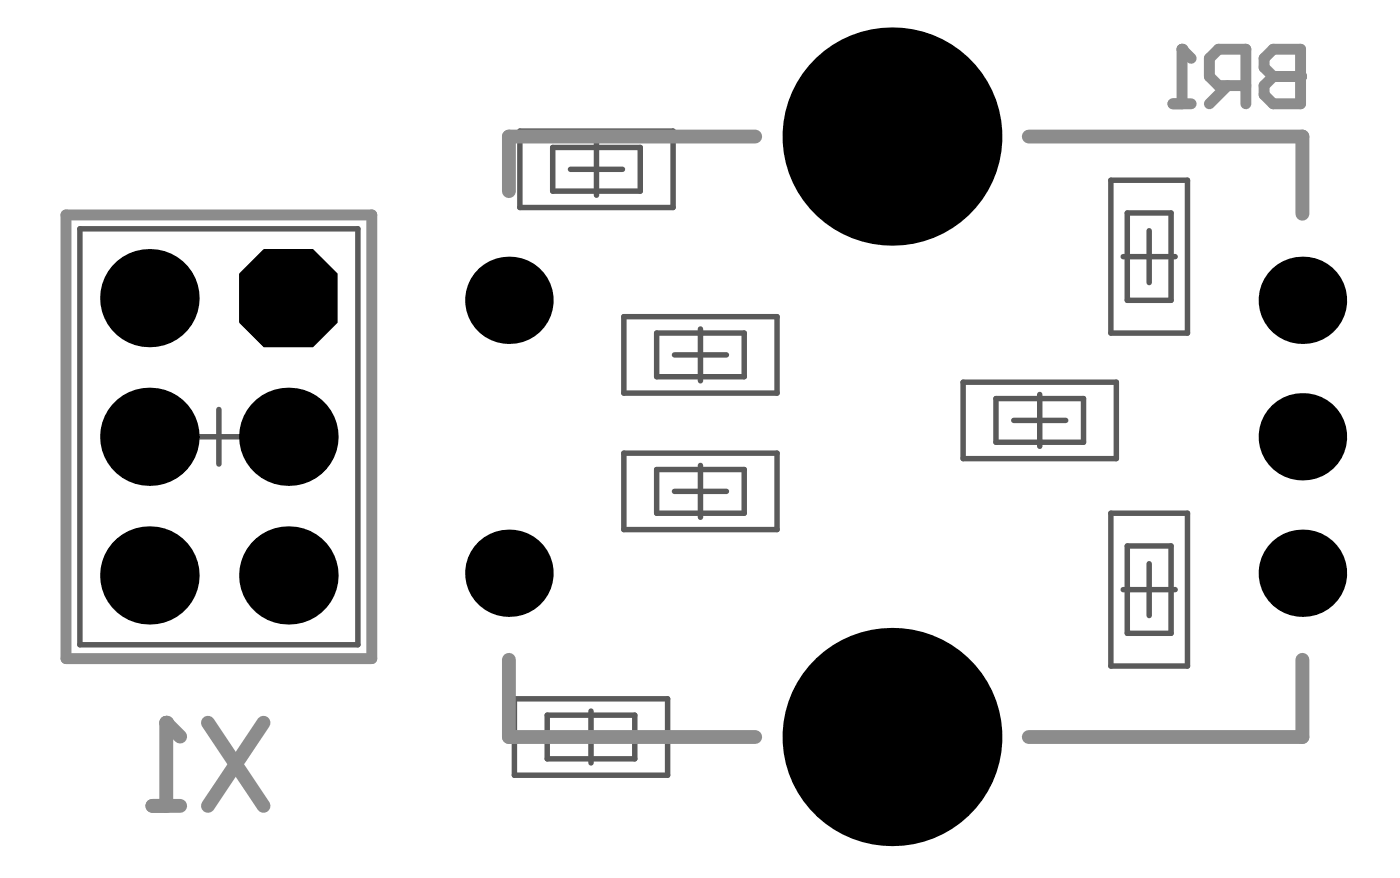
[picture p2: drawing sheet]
<svg xmlns="http://www.w3.org/2000/svg" width="85mm" height="53mm" viewBox="0 0 85 53" stroke-linecap="round" stroke-linejoin="round" font-family="sans-serif">
<g fill="none" stroke="#5a5a5a" stroke-width=".33">
<path d="M4 13h18.6v27h-18.6zM4.9 13.9h16.8v25.2h-16.8zM31.6 8h9.3v4.6h-9.3zM33.6 8.9h5.3v2.7h-5.3zM34.6 10.3h3.2M36.2 8.7v3.1M37.9 19.2h9.3v4.7h-9.3zM42.5 20v3.1M67.5 10.9h4.6v9.3h-4.6zM68.2 15.6h3.2M68.5 12.9h2.6v5.3h-2.6zM69.8 14v3.1"/>
<path d="M11.6 26.5h3.4M13.3 24.8v3.4M37.9 27.5h9.3v4.6h-9.3zM39.9 20.2h5.3v2.7h-5.3zM39.9 28.5h5.3v2.6h-5.3zM41 29.8h3.1M41 21.5h3.1M42.5 28.2v3.2M58.5 23.2h9.3v4.6h-9.3zM60.5 24.2h5.3v2.6h-5.3zM61.6 25.5h3.1M63.1 23.9v3.2"/>
<path d="M67.5 31.1h4.6v9.3h-4.6zM68.2 35.8h3.2M68.5 33.1h2.6v5.3h-2.6zM69.8 34.2v3.1M31.2 42.4h9.3v4.6h-9.3zM33.2 43.4h5.3v2.6h-5.3zM34.3 44.7h3.2M35.9 43.1v3.2"/>
</g>
<path d="M45.9 8.3h-15v3.3M62.5 8.3h16.6v4.7M9.3 48.9h1.6M10.1 43.8v5.1M12.6 43.8l3.4 5.1M16 43.8l-3.4 5.1M30.9 40v4.7h15M79.1 40v4.7h-16.6" fill="none" stroke="#8c8c8c" stroke-width=".84"/>
<path d="M4 13h18.6v27h-18.6z" fill="none" stroke="#8c8c8c" stroke-width=".66"/>
<circle cx="10.1" cy="43.8" r=".42" fill="#8c8c8c"/>
<path d="M10.1 43.8l.8 .9" fill="none" stroke="#8c8c8c" stroke-width=".84"/>
<path d="M79 3v3.3h-1.7l-.5-.6v-.5l.5-.6h1.7" fill="none" stroke="#8c8c8c" stroke-width=".66"/>
<circle cx="79" cy="4.6" r=".33" fill="#8c8c8c"/>
<path d="M71.2 6.3h1.1M71.8 3v3.3M74.6 5.2l-1.2 1.1M75.7 5.2h-1.7l-.6-.6v-1.1l.6-.5h1.7v3.3M79 3h-1.7l-.5 .5v.6l.5 .5h1.7" fill="none" stroke="#8c8c8c" stroke-width=".66"/>
<circle cx="71.8" cy="3" r=".33" fill="#8c8c8c"/>
<path d="M71.8 3l.5 .5" fill="none" stroke="#8c8c8c" stroke-width=".66"/>
<g fill="#000">
<circle cx="9.1" cy="18.1" r="2.99"/>
<circle cx="30.9" cy="18.2" r="2.65"/>
<circle cx="54.2" cy="8.3" r="6.6"/>
<circle cx="79.1" cy="18.2" r="2.65"/>
<circle cx="9.1" cy="34.9" r="2.99"/>
<circle cx="9.1" cy="26.5" r="2.99"/>
<circle cx="17.5" cy="34.9" r="2.99"/>
<circle cx="17.5" cy="26.5" r="2.99"/>
<circle cx="30.9" cy="34.8" r="2.65"/>
<circle cx="79.1" cy="26.5" r="2.65"/>
<circle cx="79.1" cy="34.8" r="2.65"/>
<circle cx="54.2" cy="44.7" r="6.6"/>
</g>
<path d="M14.5 16.6l1.5-1.5h3l1.5 1.5v3l-1.5 1.5h-3l-1.5-1.5z" fill-rule="evenodd" fill="#000"/>
</svg>
